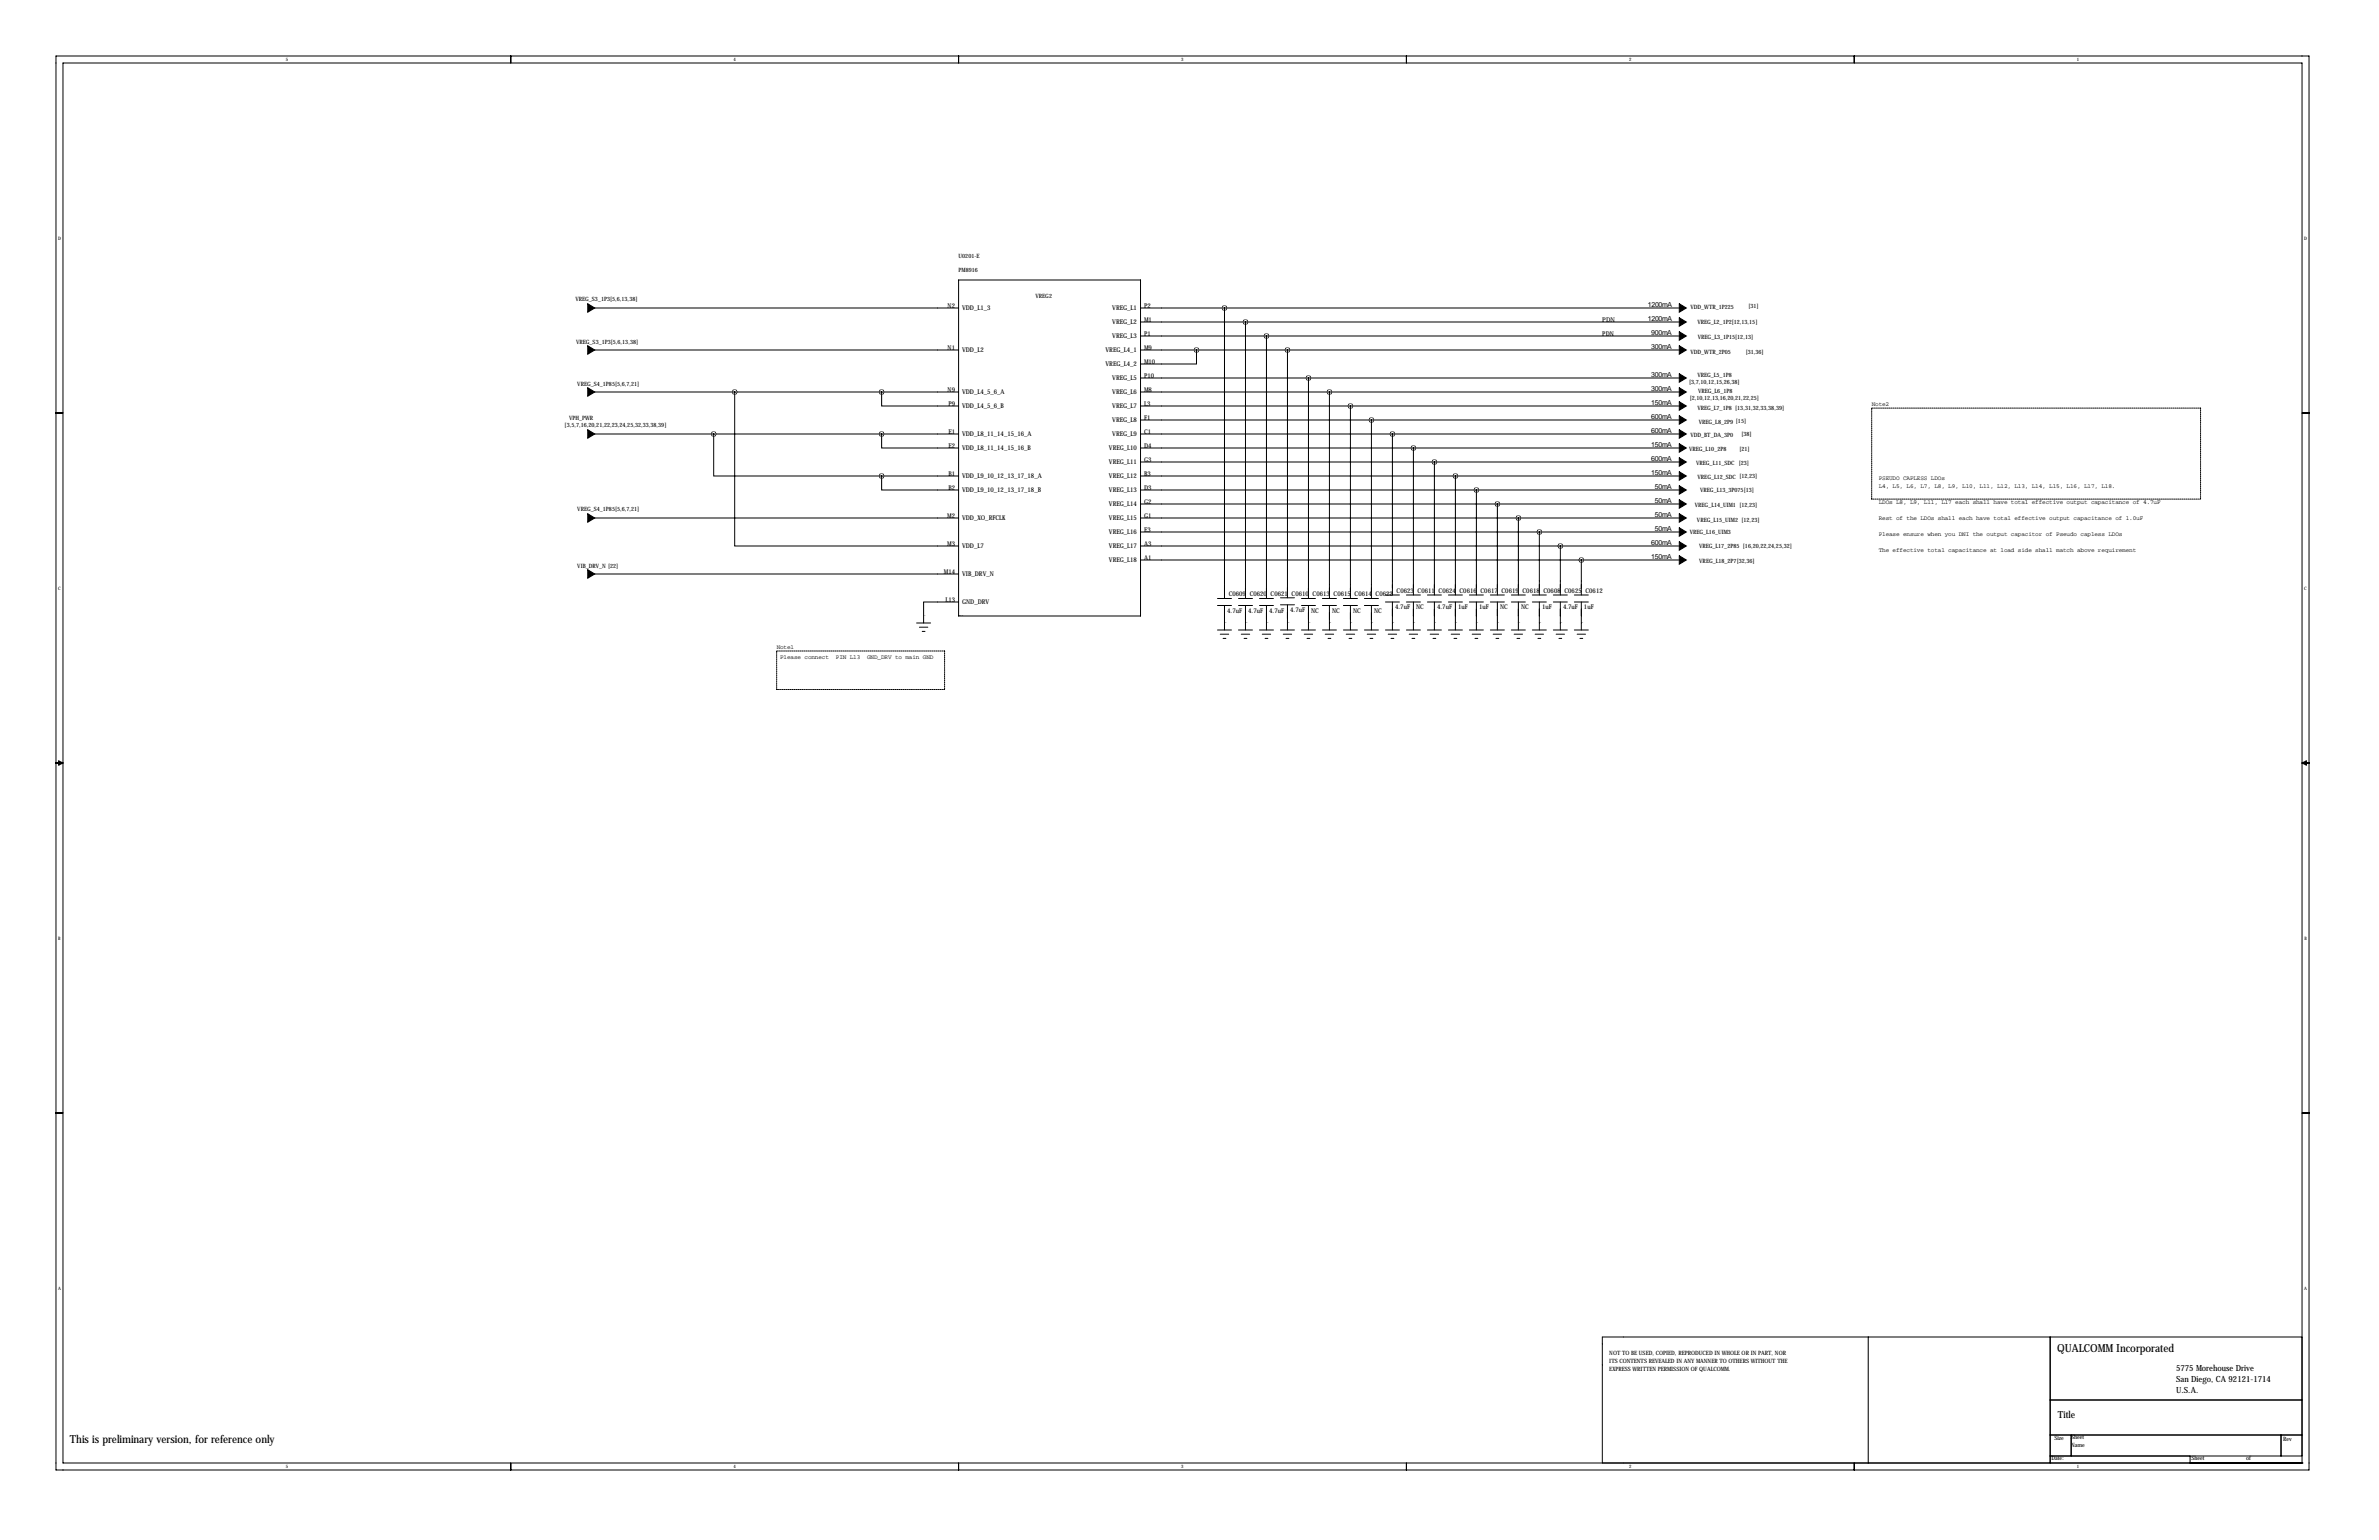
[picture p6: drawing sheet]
<svg xmlns="http://www.w3.org/2000/svg" width="864mm" height="559mm" viewBox="0 0 864 559" stroke-linecap="round" stroke-linejoin="round" font-family="sans-serif">
<defs><g id="words">
<g font-size="4">
<text x="746.8" y="490.5">QUALCOMM Incorporated</text>
<text x="25.4" y="523.5">This is preliminary version, for reference only</text>
</g>
<text font-size="3.6" x="747" y="514.6">Title</text>
<g font-size="3.1">
<text x="789.9" y="497.5">5775 Morehouse Drive</text>
<text x="789.9" y="501.5">San Diego, CA 92121-1714</text>
<text x="789.9" y="505.6">U.S.A.</text>
</g>
<g font-size="2.5">
<text x="598.2" y="111.5">1200mA</text>
<text x="598.2" y="116.6">1200mA</text>
<text x="599.4" y="121.7">900mA</text>
<text x="599.4" y="126.7">300mA</text>
<text x="599.4" y="136.9">300mA</text>
<text x="599.4" y="142">300mA</text>
<text x="599.4" y="147.1">150mA</text>
<text x="599.4" y="152.1">600mA</text>
<text x="599.4" y="157.2">600mA</text>
<text x="599.4" y="162.3">150mA</text>
<text x="599.4" y="167.4">600mA</text>
<text x="599.4" y="172.5">150mA</text>
<text x="600.7" y="177.5">50mA</text>
<text x="600.7" y="182.6">50mA</text>
<text x="600.7" y="187.7">50mA</text>
<text x="599.4" y="197.9">600mA</text>
<text x="600.7" y="192.8">50mA</text>
<text x="599.4" y="202.9">150mA</text>
</g>
<g font-size="2.4">
<text x="344" y="111.8">N2</text>
<text x="349.2" y="112.6">VDD_L1_3</text>
<text x="403.8" y="112.6">VREG_L1</text>
<text x="415.3" y="111.8">P2</text>
<text x="403.8" y="117.7">VREG_L2</text>
<text x="415.3" y="116.8">M1</text>
<text x="581.7" y="116.8">PDN</text>
<text x="403.8" y="122.7">VREG_L3</text>
<text x="415.3" y="121.9">P1</text>
<text x="581.7" y="121.9">PDN</text>
<text x="344" y="127">N1</text>
<text x="349.2" y="127.8">VDD_L2</text>
<text x="401.3" y="127.8">VREG_L4_1</text>
<text x="415.3" y="127">M9</text>
<text x="401.3" y="132.9">VREG_L4_2</text>
<text x="403.8" y="138">VREG_L5</text>
<text x="415.3" y="137.2">P10</text>
<text x="415.3" y="132.1">M10</text>
<text x="344" y="142.2">N9</text>
<text x="349.2" y="143.1">VDD_L4_5_6_A</text>
<text x="403.8" y="143.1">VREG_L6</text>
<text x="415.3" y="142.2">M8</text>
<text x="344.3" y="147.3">P9</text>
<text x="349.2" y="148.1">VDD_L4_5_6_B</text>
<text x="403.8" y="148.1">VREG_L7</text>
<text x="415.3" y="147.3">L3</text>
<text x="403.8" y="153.2">VREG_L8</text>
<text x="415.3" y="152.4">F1</text>
<text x="344.3" y="157.5">E1</text>
<text x="349.2" y="158.3">VDD_L8_11_14_15_16_A</text>
<text x="403.8" y="158.3">VREG_L9</text>
<text x="415.3" y="157.5">C1</text>
<text x="344.3" y="162.6">E2</text>
<text x="349.2" y="163.4">VDD_L8_11_14_15_16_B</text>
<text x="402.6" y="163.4">VREG_L10</text>
<text x="415.3" y="162.6">D4</text>
<text x="415.3" y="167.6">G3</text>
<text x="344.3" y="172.7">B1</text>
<text x="349.2" y="173.5">VDD_L9_10_12_13_17_18_A</text>
<text x="402.6" y="168.5">VREG_L11</text>
<text x="402.6" y="173.5">VREG_L12</text>
<text x="415.3" y="172.7">B3</text>
<text x="344.3" y="177.8">B2</text>
<text x="349.2" y="178.6">VDD_L9_10_12_13_17_18_B</text>
<text x="402.6" y="178.6">VREG_L13</text>
<text x="415.3" y="177.8">D3</text>
<text x="402.6" y="183.7">VREG_L14</text>
<text x="415.3" y="182.9">G2</text>
<text x="343.9" y="188">M2</text>
<text x="349.2" y="188.8">VDD_XO_RFCLK</text>
<text x="402.6" y="188.8">VREG_L15</text>
<text x="415.3" y="188">G1</text>
<text x="402.6" y="193.9">VREG_L16</text>
<text x="415.3" y="193">E3</text>
<text x="343.9" y="198.1">M3</text>
<text x="349.2" y="198.9">VDD_L7</text>
<text x="402.6" y="198.9">VREG_L17</text>
<text x="415.3" y="198.1">A3</text>
<text x="415.3" y="203.2">A1</text>
<text x="342.6" y="208.3">M14</text>
<text x="349.2" y="209.1">VIB_DRV_N</text>
<text x="402.6" y="204">VREG_L18</text>
<text x="507" y="215.1">C0623</text>
<text x="514.6" y="215.1">C0611</text>
<text x="522.2" y="215.1">C0624</text>
<text x="529.8" y="215.1">C0616</text>
<text x="537.5" y="215.1">C0617</text>
<text x="545.1" y="215.1">C0619</text>
<text x="552.7" y="215.1">C0618</text>
<text x="560.3" y="215.1">C0608</text>
<text x="567.9" y="215.1">C0625</text>
<text x="575.6" y="215.1">C0612</text>
<text x="343.2" y="218.4">L13</text>
<text x="349.2" y="219.3">GND_DRV</text>
<text x="446" y="216.4">C0609</text>
<text x="453.6" y="216.4">C0620</text>
<text x="461.3" y="216.4">C0621</text>
<text x="468.9" y="216.2">C0610</text>
<text x="476.5" y="216.4">C0613</text>
<text x="484.1" y="216.4">C0615</text>
<text x="491.7" y="216.4">C0614</text>
<text x="499.4" y="216.4">C0622</text>
<text x="506.4" y="221.1">4.7uF</text>
<text x="514" y="221.1">NC</text>
<text x="521.7" y="221.1">4.7uF</text>
<text x="529.3" y="221.1">1uF</text>
<text x="536.9" y="221.1">1uF</text>
<text x="544.5" y="221.1">NC</text>
<text x="552.1" y="221.1">NC</text>
<text x="559.8" y="221.1">1uF</text>
<text x="567.4" y="221.1">4.7uF</text>
<text x="575" y="221.1">1uF</text>
<text x="445.5" y="222.4">4.7uF</text>
<text x="453.1" y="222.4">4.7uF</text>
<text x="460.7" y="222.4">4.7uF</text>
<text x="468.3" y="222.1">4.7uF</text>
<text x="475.9" y="222.4">NC</text>
<text x="483.6" y="222.4">NC</text>
<text x="491.2" y="222.4">NC</text>
<text x="498.8" y="222.4">NC</text>
</g>
<g font-size="2.2">
<text x="679.4" y="147.3">Note2</text>
<text x="682" y="174.2">PSEUDO CAPLESS LDOs</text>
<text x="682" y="177.1">L4, L5, L6, L7, L8, L9, L10, L11, L12, L13, L14, L15, L16, L17, L18.</text>
<text x="682" y="182.9">LDOs L8, L9, L11, L17 each shall have total effective output capacitance of 4.7uF</text>
<text x="682" y="188.7">Rest of the LDOs shall each have total effective output capacitance of 1.0uF</text>
<text x="682" y="194.5">Please ensure when you DNI the output capacitor of Pseudo capless LDOs</text>
<text x="682" y="200.3">The effective total capacitance at load side shall match above requirement</text>
<text x="281.9" y="235.5">Note1</text>
<text x="283.2" y="239.3">Please connect</text>
<text x="303.4" y="239.3">PIN L13</text>
<text x="314.8" y="239.3">GND_DRV to main GND</text>
</g>
<g font-size="2.1">
<text x="348" y="93.7">U0201-E</text>
<text x="348" y="98.8">PM8916</text>
<text x="208.9" y="109.2">VREG_S3_1P3[5,6,13,38]</text>
<text x="375.9" y="108.2">VREG2</text>
<text x="613.7" y="112">VDD_WTR_1P225</text>
<text x="634.7" y="111.8">[31]</text>
<text x="616.2" y="117.6">VREG_L2_1P2[12,13,15]</text>
<text x="209.1" y="125">VREG_S3_1P3[5,6,13,38]</text>
<text x="616.3" y="122.9">VREG_L3_1P15[12,13]</text>
<text x="613.7" y="128.3">VDD_WTR_2P05</text>
<text x="633.7" y="128.3">[31,36]</text>
<text x="616.2" y="136.7">VREG_L5_1P8</text>
<text x="209.6" y="140.2">VREG_S4_1P85[5,6,7,21]</text>
<text x="613.2" y="139.4">[3,7,10,12,15,26,38]</text>
<text x="616.4" y="142.5">VREG_L6_1P8</text>
<text x="613.4" y="145">[2,10,12,13,16,20,21,22,25]</text>
<text x="616.2" y="148.6">VREG_L7_1P8 [13,31,32,33,38,39]</text>
<text x="205" y="154.9">[3,5,7,16,20,21,22,23,24,25,32,33,38,39]</text>
<text x="206.6" y="152.4">VPH_PWR</text>
<text x="616.7" y="153.7">VREG_L8_2P9 [15]</text>
<text x="613.7" y="158.5">VDD_BT_DA_3P0</text>
<text x="632.2" y="158.2">[38]</text>
<text x="613.2" y="163.6">VREG_L10_2P8</text>
<text x="631.4" y="163.6">[21]</text>
<text x="615.7" y="168.7">VREG_L11_SDC</text>
<text x="616.2" y="173.7">VREG_L12_SDC [12,23]</text>
<text x="631.2" y="168.7">[23]</text>
<text x="617.2" y="178.6">VREG_L13_3P075[13]</text>
<text x="209.6" y="185.4">VREG_S4_1P85[5,6,7,21]</text>
<text x="615.3" y="183.9">VREG_L14_UIM1 [12,23]</text>
<text x="616" y="189.2">VREG_L15_UIM2 [12,23]</text>
<text x="613.4" y="193.8">VREG_L16_UIM3</text>
<text x="616.8" y="198.9">VREG_L17_2P85 [16,20,22,24,25,32]</text>
<text x="209.6" y="206">VIB_DRV_N [22]</text>
<text x="616.9" y="204.2">VREG_L18_2P7[32,36]</text>
<text x="584.2" y="491.7">NOT TO BE USED, COPIED, REPRODUCED IN WHOLE OR IN PART, NOR</text>
<text x="584.2" y="497.3">EXPRESS WRITTEN PERMISSION OF QUALCOMM.</text>
<text x="584.2" y="494.5">ITS CONTENTS REVEALED IN ANY MANNER TO OTHERS WITHOUT THE</text>
<text x="745.7" y="522.4">Size</text>
<text x="751.8" y="525">Name</text>
<text x="751.8" y="522.2">Sheet</text>
<text x="828.8" y="522.7">Rev</text>
<text x="744.7" y="529.8">Date:</text>
<text x="795.5" y="529.8">Sheet</text>
<text x="815.3" y="529.8">of</text>
</g>
<g font-size="1.7">
<text x="103.7" y="22.2">5</text>
<text x="266.3" y="22.2">4</text>
<text x="428.8" y="22.2">3</text>
<text x="591.4" y="22.2">2</text>
<text x="754" y="22.2">1</text>
<text x="21.1" y="86.9">D</text>
<text x="836.4" y="86.9">D</text>
<text x="21.1" y="213.9">C</text>
<text x="836.5" y="213.9">C</text>
<text x="21.2" y="340.9">B</text>
<text x="836.5" y="340.9">B</text>
<text x="21.1" y="467.9">A</text>
<text x="836.4" y="467.9">A</text>
<text x="103.7" y="532.7">5</text>
<text x="266.3" y="532.7">4</text>
<text x="428.8" y="532.7">3</text>
<text x="591.4" y="532.7">2</text>
<text x="753.9" y="532.7">1</text>
</g>
<g font-size=".4">
<text x="335.3" y="223.5">GND</text>
<text x="348" y="223.5">PM8916-SH</text>
<text x="444.5" y="226.1">GND</text>
<text x="452.1" y="226.1">GND</text>
<text x="459.7" y="226.1">GND</text>
<text x="467.4" y="226.1">GND</text>
<text x="475" y="226.1">GND</text>
<text x="482.6" y="226.1">GND</text>
<text x="490.2" y="226.1">GND</text>
<text x="497.8" y="226.1">GND</text>
<text x="505.5" y="226.1">GND</text>
<text x="513.1" y="226.1">GND</text>
<text x="520.7" y="226.1">GND</text>
<text x="528.3" y="226.1">GND</text>
<text x="535.9" y="226.1">GND</text>
<text x="543.6" y="226.1">GND</text>
<text x="551.2" y="226.1">GND</text>
<text x="558.8" y="226.1">GND</text>
<text x="566.4" y="226.1">GND</text>
<text x="574" y="226.1">GND</text>
</g>
</g></defs>
<g fill="none" stroke="#000" stroke-width=".36">
<path d="M20.3 20.3h817.9v513.1h-817.9zM22.9 22.9h812.8v508h-812.8zM185.4 20.3v2.6M348 20.3v2.6M510.5 20.3v2.6M673.1 20.3v2.6M215.9 111.8h132.1M348 101.6h66v121.9h-66zM414 116.8h195.6M444.5 111.8v105.4M452.1 116.8v100.4M609.6 111.8h-195.6"/>
<path d="M348 127h-132.1M414 127h195.6M414 121.9h195.6M434.3 127v5.1h-20.3M459.7 121.9v95.3M467.4 127v89.9M475 137.2v80M609.6 137.2h-195.6M20.3 149.9h2.6M215.9 157.5h132.1M259.1 157.5v15.2h60.9M266.7 142.2v55.9h81.3"/>
<path d="M320 157.5v5.1h28M320 142.2v5.1h28M348 142.2h-132.1M414 142.2h195.6M414 157.5h195.6M414 147.3h195.6M414 152.4h195.6M482.6 142.2v75M490.2 147.3v69.9M497.8 152.4v64.8M505.5 157.5v58.4M835.7 149.9h2.5"/>
<path d="M320 172.7v5.1h28M348 172.7h-28M414 172.7h195.6M414 167.6h195.6M414 177.8h195.6M513.1 162.6v53.3M520.7 167.6v48.3M528.3 172.7v43.2M535.9 177.8v38.1M609.6 162.6h-195.6M215.9 188h132.1M414 198.1h195.6"/>
<path d="M414 193h195.6M543.6 182.9v33M551.2 188v27.9M558.8 193v22.9M566.4 198.1v17.8M609.6 188h-195.6M609.6 182.9h-195.6M215.9 208.3h132.1M348 218.4h-12.7v7.7M414 203.2h195.6M442 217.2h5M442 219.7h5"/>
<path d="M444.5 219.7v8.9M449.6 217.2h5.1M449.6 219.7h5.1M452.1 219.7v8.9M457.2 217.2h5.1M457.2 219.7h5.1M459.7 219.7v8.9M464.8 216.9h5.1M464.8 219.5h5.1M467.4 219.5v9.1M472.4 217.2h5.1M472.4 219.7h5.1"/>
<path d="M475 219.7v8.9M480.1 217.2h5M480.1 219.7h5M482.6 219.7v8.9M487.7 217.2h5.1M487.7 219.7h5.1M490.2 219.7v8.9M495.3 217.2h5.1M495.3 219.7h5.1M497.8 219.7v8.9M502.9 215.9h5.1M502.9 218.4h5.1"/>
<path d="M505.5 218.4v10.2M510.5 215.9h5.1M510.5 218.4h5.1M513.1 218.4v10.2M518.2 215.9h5M518.2 218.4h5M520.7 218.4v10.2M525.8 215.9h5.1M525.8 218.4h5.1M528.3 218.4v10.2M533.4 215.9h5.1M533.4 218.4h5.1"/>
<path d="M535.9 218.4v10.2M541 215.9h5.1M541 218.4h5.1M543.6 218.4v10.2M548.6 215.9h5.1M548.6 218.4h5.1M551.2 218.4v10.2M556.3 215.9h5M556.3 218.4h5M558.8 218.4v10.2M563.9 215.9h5.1M563.9 218.4h5.1"/>
<path d="M566.4 218.4v10.2M571.5 215.9h5.1M571.5 218.4h5.1M574 218.4v10.2M574 203.2v12.7M332.7 226.1h5.1M333.8 227.6h3M334.8 229.1h1M442 228.6h5M443 230.1h3M444 231.6h1M449.6 228.6h5.1"/>
<path d="M450.6 230.1h3M451.6 231.6h1M457.2 228.6h5.1M458.2 230.1h3.1M459.2 231.6h1M464.8 228.6h5.1M465.8 230.1h3.1M466.9 231.6h1M472.4 228.6h5.1M473.5 230.1h3M474.5 231.6h1M480.1 228.6h5"/>
<path d="M481.1 230.1h3M482.1 231.6h1M487.7 228.6h5.1M488.7 230.1h3M489.7 231.6h1M495.3 228.6h5.1M496.3 230.1h3.1M497.3 231.6h1M502.9 228.6h5.1M503.9 230.1h3.1M505 231.6h1M510.5 228.6h5.1"/>
<path d="M511.6 230.1h3M512.6 231.6h1M518.2 228.6h5M519.2 230.1h3M520.2 231.6h1M525.8 228.6h5.1M526.8 230.1h3M527.8 231.6h1M533.4 228.6h5.1M534.4 230.1h3.1M535.4 231.6h1M541 228.6h5.1"/>
<path d="M542 230.1h3.1M543.1 231.6h1M548.6 228.6h5.1M549.7 230.1h3M550.7 231.6h1M556.3 228.6h5M557.3 230.1h3M558.3 231.6h1M563.9 228.6h5.1M564.9 230.1h3M565.9 231.6h1M571.5 228.6h5.1"/>
<path d="M572.5 230.1h3.1M573.5 231.6h1M20.3 276.9h2.6M21.3 276.1l1.6 .8-1.6 .7zM835.7 276.9h2.5M835.7 276.9l1.5-.8v1.5zM20.3 403.9h2.6M835.7 403.9h2.5M678.2 485.1v45.8M744.2 485.1v45.8M835.7 485.1h-254v45.8M744.2 508h91.5"/>
<path d="M185.4 530.9v2.5M348 530.9v2.5M510.5 530.9v2.5M673.1 530.9v2.5M744.2 520.7h91.5M744.2 528.3h91.5M751.8 520.7v7.6M795 530.9h.1M795 528.3v2.6M828 520.7v7.6M835.7 530.9h.1"/>
</g>
<path d="M679.4 148.1h119.4M798.8 148.1v33M679.4 181.1v-33M798.8 181.1h-119.4M281.9 236.2h61M342.9 236.2v14M281.9 250.2v-14M342.9 250.2h-61" fill="none" stroke="#000" stroke-width=".36" stroke-dasharray=".4 .4"/>
<g fill="#000" stroke="#000" stroke-width=".36">
<path d="M213.4 110.2l2.5 1.6-2.5 1.5zM609.6 115.3l2.5 1.5-2.5 1.6zM609.6 110.2l2.5 1.6-2.5 1.5zM213.4 125.5l2.5 1.5-2.5 1.5zM609.6 120.4l2.5 1.5-2.5 1.5zM609.6 135.6l2.5 1.6-2.5 1.5zM609.6 125.5l2.5 1.5-2.5 1.5zM213.4 140.7l2.5 1.5-2.5 1.6zM213.4 156l2.5 1.5-2.5 1.5zM609.6 145.8l2.5 1.5-2.5 1.5zM609.6 156l2.5 1.5-2.5 1.5zM609.6 150.9l2.5 1.5-2.5 1.5z"/>
<path d="M609.6 140.7l2.5 1.5-2.5 1.6zM609.6 161l2.5 1.6-2.5 1.5zM609.6 176.3l2.5 1.5-2.5 1.5zM609.6 171.2l2.5 1.5-2.5 1.5zM609.6 166.1l2.5 1.5-2.5 1.6zM213.4 186.4l2.5 1.6-2.5 1.5zM609.6 181.4l2.5 1.5-2.5 1.5zM609.6 196.6l2.5 1.5-2.5 1.5zM609.6 191.5l2.5 1.5-2.5 1.6zM609.6 186.4l2.5 1.6-2.5 1.5zM213.4 206.8l2.5 1.5-2.5 1.5zM609.6 201.7l2.5 1.5-2.5 1.5z"/>
</g>
<path d="M259 157.5a.06 .06 0 0 0 .1 0 .06 .06 0 0 0-.1 0zM320 157.5a.06 .06 0 0 0 .1 0 .06 .06 0 0 0-.1 0zM320 172.7a.06 .06 0 0 0 .1 0 .06 .06 0 0 0-.1 0zM320 142.2a.06 .06 0 0 0 .1 0 .06 .06 0 0 0-.1 0zM266.6 142.2a.1 .1 0 0 0 .2 0 .1 .1 0 0 0-.2 0zM444.4 111.8a.1 .1 0 0 0 .2 0 .1 .1 0 0 0-.2 0zM452.1 116.8a.06 .06 0 0 0 .1 0 .06 .06 0 0 0-.1 0zM459.7 121.9a.06 .06 0 0 0 .1 0 .06 .06 0 0 0-.1 0zM434.3 127a.06 .06 0 0 0 .1 0 .06 .06 0 0 0-.1 0zM467.3 127a.06 .06 0 0 0 .1 0 .06 .06 0 0 0-.1 0zM474.9 137.2a.06 .06 0 0 0 .1 0 .06 .06 0 0 0-.1 0zM482.5 142.2a.1 .1 0 0 0 .2 0 .1 .1 0 0 0-.2 0zM490.2 147.3a.06 .06 0 0 0 .1 0 .06 .06 0 0 0-.1 0zM497.8 152.4a.06 .06 0 0 0 .1 0 .06 .06 0 0 0-.1 0zM505.4 157.5a.06 .06 0 0 0 .1 0 .06 .06 0 0 0-.1 0zM513 162.6a.06 .06 0 0 0 .1 0 .06 .06 0 0 0-.1 0zM520.6 167.6a.1 .1 0 0 0 .2 0 .1 .1 0 0 0-.2 0zM528.3 172.7a.06 .06 0 0 0 .1 0 .06 .06 0 0 0-.1 0zM535.9 177.8a.06 .06 0 0 0 .1 0 .06 .06 0 0 0-.1 0zM543.5 182.9a.06 .06 0 0 0 .1 0 .06 .06 0 0 0-.1 0zM551.1 188a.06 .06 0 0 0 .1 0 .06 .06 0 0 0-.1 0zM558.7 193a.1 .1 0 0 0 .2 0 .1 .1 0 0 0-.2 0zM566.4 198.1a.06 .06 0 0 0 .1 0 .06 .06 0 0 0-.1 0zM574 203.2a.06 .06 0 0 0 .1 0 .06 .06 0 0 0-.1 0z" fill="#000" stroke="#000" stroke-width="1.8"/>
<use href="#words"/>
</svg>
